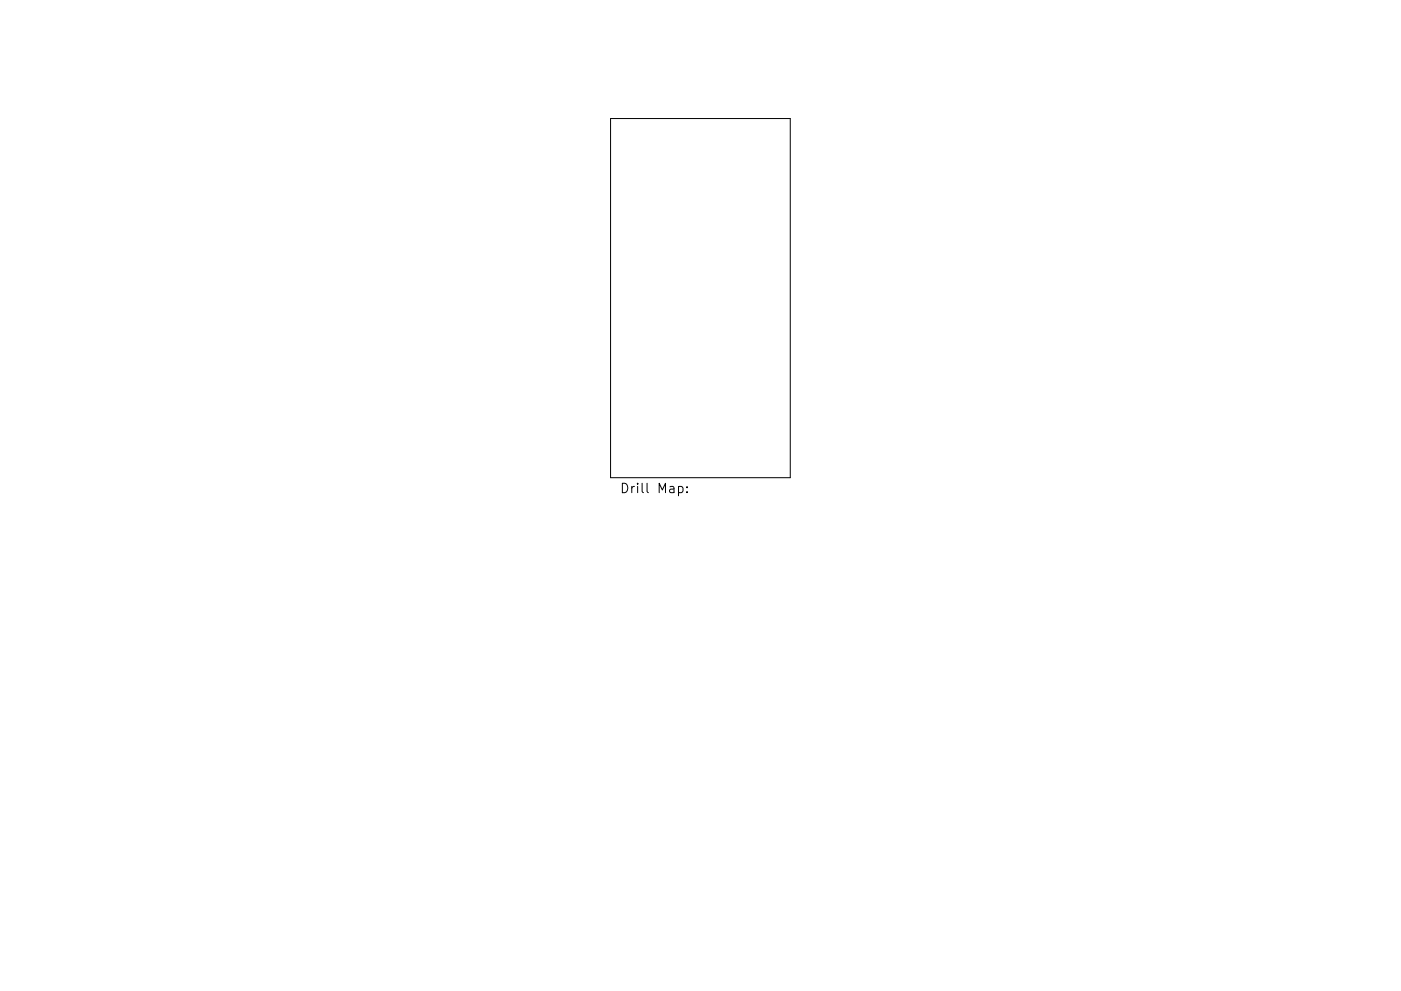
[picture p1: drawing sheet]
<svg xmlns="http://www.w3.org/2000/svg" width="297mm" height="210mm" viewBox="0 0 297 210" stroke-linecap="round" stroke-linejoin="round" font-family="sans-serif">
<defs><g id="words">
<text font-size="2.8" x="131.4" y="104.6">Drill Map:</text>
</g></defs>
<path d="M129.5 25.2h38.1v76.2h-38.1zM143.9 103.3l.5-.1 .4 .4v.5l-.2 .3h-.7M145.7 104.3v.2M145.7 103.3v.2" fill="none" stroke="#000" stroke-width=".21"/>
<use href="#words"/>
</svg>
